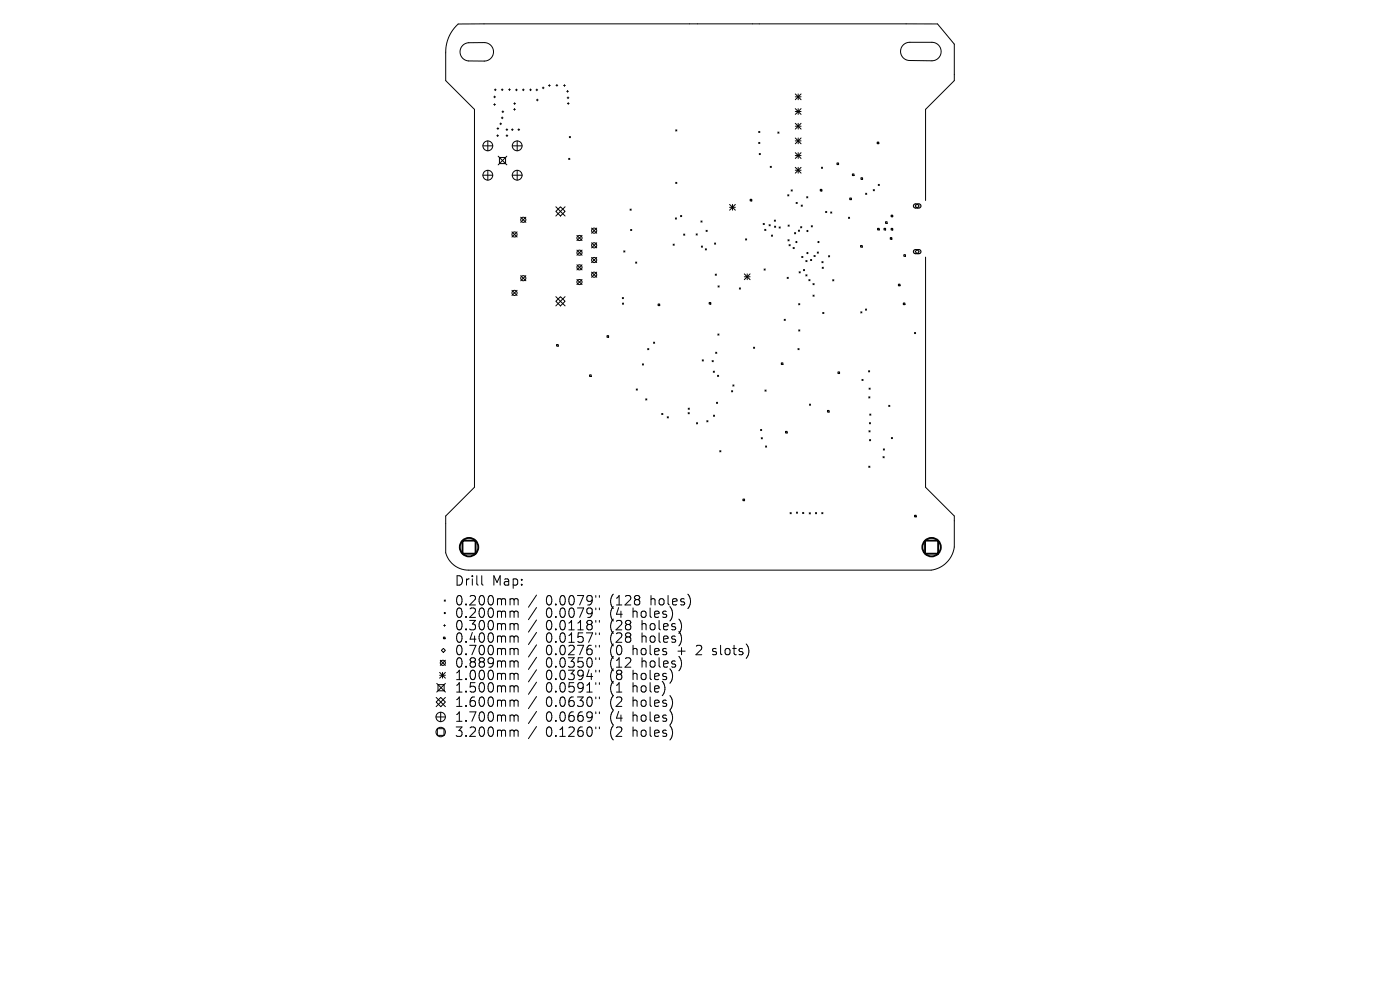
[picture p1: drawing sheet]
<svg xmlns="http://www.w3.org/2000/svg" width="297mm" height="210mm" viewBox="0 0 297 210" stroke-linecap="round" stroke-linejoin="round" font-family="sans-serif">
<defs><g id="words">
<g font-size="2.8">
<text x="96.5" y="124.5">Drill</text>
<text x="104.4" y="124.5">Map:</text>
<text x="96.5" y="128.7">0.200mm</text>
<text x="96.5" y="131.3">0.200mm</text>
<text x="115.7" y="128.7">0.0079&quot;</text>
<text x="115.7" y="131.3">0.0079&quot;</text>
<text x="129.4" y="128.7">(128</text>
<text x="129.4" y="131.3">(4</text>
<text x="134.2" y="131.3">holes)</text>
<text x="138" y="128.7">holes)</text>
<text x="96.5" y="133.9">0.300mm</text>
<text x="96.5" y="136.6">0.400mm</text>
<text x="115.7" y="133.9">0.0118&quot;</text>
<text x="115.7" y="136.6">0.0157&quot;</text>
<text x="129.4" y="133.9">(28</text>
<text x="129.4" y="136.6">(28</text>
<text x="136.1" y="133.9">holes)</text>
<text x="136.1" y="136.6">holes)</text>
<text x="96.5" y="139.2">0.700mm</text>
<text x="96.5" y="141.9">0.889mm</text>
<text x="115.7" y="139.2">0.0276&quot;</text>
<text x="115.7" y="141.9">0.0350&quot;</text>
<text x="129.4" y="139.2">(0</text>
<text x="129.4" y="141.9">(12</text>
<text x="134.2" y="139.2">holes</text>
<text x="136.1" y="141.9">holes)</text>
<text x="143.8" y="139.2">+</text>
<text x="147.9" y="139.2">2</text>
<text x="151.5" y="139.2">slots)</text>
<text x="96.5" y="144.5">1.000mm</text>
<text x="96.5" y="147.1">1.500mm</text>
<text x="115.7" y="144.5">0.0394&quot;</text>
<text x="115.7" y="147.1">0.0591&quot;</text>
<text x="129.4" y="144.5">(8</text>
<text x="129.4" y="147.1">(1</text>
<text x="134.2" y="144.5">holes)</text>
<text x="134.2" y="147.1">hole)</text>
<text x="96.5" y="150.2">1.600mm</text>
<text x="96.5" y="153.3">1.700mm</text>
<text x="115.7" y="150.2">0.0630&quot;</text>
<text x="115.7" y="153.3">0.0669&quot;</text>
<text x="129.4" y="150.2">(2</text>
<text x="129.4" y="153.3">(4</text>
<text x="134.2" y="150.2">holes)</text>
<text x="134.2" y="153.3">holes)</text>
<text x="96.5" y="156.5">3.200mm</text>
<text x="115.7" y="156.5">0.1260&quot;</text>
<text x="129.4" y="156.5">(2</text>
<text x="134.2" y="156.5">holes)</text>
</g>
</g></defs>
<g fill="none" stroke="#000" stroke-width=".21">
<path d="M98.1 9.7l1.1-.6 3.5-.1a1.96 1.96 0 0 1 2 2 1.96 1.96 0 0 1-2 2l-3.3-.1a1.94 1.94 0 0 1-1.7-1.2 1.94 1.94 0 0 1 .4-2zM104.9 19h.4M105.1 18.9v.3M106.4 19h.3M106.5 18.9v.3M107.9 19h.4M108.1 18.8v.4M109.4 19.1h.3M109.6 18.9v.4M110.8 19.1h.4M111 18.9v.3M112.4 19.1h.3"/>
<path d="M112.5 18.9v.3M113.7 19.1h.4M113.9 18.9v.4M115 18.6h.4M115.2 18.5v.3M116.4 18.1h.3M116.5 18v.3M118 18.1h.3M118.1 17.9v.4M119.6 18.1h.3M119.7 18v.3M120.2 19.4h.4"/>
<path d="M120.4 19.2v.4M168.7 19.9l1.2 1.3M169.3 19.9v1.3M169.9 19.9l-1.2 1.3M191.7 9.5l1.1-.5h4.9a1.96 1.96 0 0 1 2 1.9 1.96 1.96 0 0 1-2 2l-4.7-.1a1.93 1.93 0 0 1-1.8-1.2 1.93 1.93 0 0 1 .5-2.1zM102.4 30.9h2.1M102.4 37.2h2.1M103.5 29.9v2.1M103.5 36.1v2.1M104.7 22.2h.4M104.8 20.6h.3M104.9 22v.4"/>
<path d="M104.9 20.4v.4M105.4 28.8h.4M105.4 27.3h.4M105.6 28.6v.4M105.6 27.1v.4M105.7 33.1l1.8 1.9M106 33.4h1.3v1.3h-1.3zM106 26.3h.4M106.2 26.1v.4M106.4 25h.3M106.5 23.7h.4M106.5 24.8v.4"/>
<path d="M106.7 23.5v.4M107.3 27.5h.4M107.4 28.8h.3M107.5 33.1l-1.8 1.9M107.5 27.3v.4M107.5 28.6v.4M108.5 27.5h.4M108.7 30.9h2.1M108.7 37.2h2.1M108.7 27.3v.4M109 23.2h.3M109 22h.4"/>
<path d="M109.2 23v.4M109.2 21.8v.4M109.7 29.9v2.1M109.7 36.1v2.1M109.9 27.5h.3M110.1 27.3v.4M113.8 21.2h.4M114 21v.4M120.3 20.8h.4M120.4 22h.3M120.5 20.6v.3M120.6 21.8v.3"/>
<path d="M120.6 33.6l.3 .2M120.8 29l.2 .2M120.9 33.6l-.3 .2M121 29l-.2 .2M143.3 27.5l.3 .3M143.3 38.7l.3 .2M143.6 27.5l-.3 .3M143.6 38.7l-.3 .2M161 27.9l.2 .2M161 30.2l.2 .2M161.1 32.6l.2 .2M161.2 27.9l-.2 .2"/>
<path d="M161.2 30.2l-.2 .2M161.3 32.6l-.2 .2M163.4 35.3l.2 .2M163.6 35.3l-.2 .2M165 28l.3 .3M165.3 28l-.3 .3M168.7 20.5h1.2M168.7 23l1.2 1.3M168.7 23.7h1.2M168.7 26.2l1.2 1.2M168.7 26.8h1.2M168.7 29.3l1.2 1.2"/>
<path d="M168.7 29.9h1.2M168.7 32.4l1.2 1.2M168.7 33h1.2M168.7 35.5l1.2 1.2M168.7 36.1h1.2M169.3 23v1.3M169.3 26.2v1.2M169.3 29.3v1.2M169.3 32.4v1.2M169.3 35.5v1.2M169.9 23l-1.2 1.3M169.9 26.2l-1.2 1.2"/>
<path d="M169.9 29.3l-1.2 1.2M169.9 32.4l-1.2 1.2M169.9 35.5l-1.2 1.2M174.3 35.5l.2 .2M174.5 35.5l-.2 .2M177.6 34.6h.3v.3h-.3zM180.8 36.9h.4v.3h-.4zM182.6 37.7h.4v.4h-.4zM186.1 30.1h.3v.4h-.3zM186.3 39.1l.3 .3M186.6 39.1l-.3 .3M108.6 49.2l1.1 1.1"/>
<path d="M109.7 49.2l-1.1 1.1M110.5 46.1l1.1 1.1M110.5 58.5l1.1 1.1M111.6 46.1l-1.1 1.1M111.6 58.5l-1.1 1.1M117.9 44.8l1-.9 1 .9-1 1zM117.9 43.9l2 1.9M119.9 43.9l-2 1.9M122.4 49.9l1.1 1.1M122.4 53.1l1.1 1M122.4 56.2l1.1 1.1M122.4 59.3l1.1 1.1"/>
<path d="M123.5 49.9l-1.1 1.1M123.5 53.1l-1.1 1M123.5 56.2l-1.1 1.1M123.5 59.3l-1.1 1.1M125.5 57.7l1.1 1.1M125.5 48.4l1.1 1.1M125.5 51.5l1.1 1.1M125.5 54.6l1.1 1.1M126.6 48.4l-1.1 1.1M126.6 51.5l-1.1 1.1M126.6 54.6l-1.1 1.1M126.6 57.7l-1.1 1.1"/>
<path d="M132.3 53.2l.3 .3M132.6 53.2l-.3 .3M133.7 44.4l.2 .2M133.8 48.7l.2 .2M133.9 44.4l-.2 .2M134 48.7l-.2 .2M134.8 55.6l.3 .2M135.1 55.6l-.3 .2M142.8 51.8l.2 .2M143 51.8l-.2 .2M143.3 46.2l.2 .3M143.5 46.2l-.2 .3"/>
<path d="M144.4 45.7l.2 .3M144.6 45.7l-.2 .3M145 49.7l.3 .2M145.3 49.7l-.3 .2M147.7 49.6l.2 .3M147.9 49.6l-.2 .3M148.7 46.9l.2 .2M148.8 52.2l.2 .2M148.9 46.9l-.2 .2M149 52.2l-.2 .2M149.6 52.8l.3 .2M149.8 48.9l.2 .2"/>
<path d="M149.9 52.8l-.3 .2M150 48.9l-.2 .2M151.6 51.6l.2 .2M151.7 58.1l.3 .3M151.8 51.6l-.2 .2M152 58.1l-.3 .3M154.8 43.4l1.2 1.2M154.8 44h1.2M155.4 43.4v1.2M156 43.4l-1.2 1.2M157.9 58.1l1.2 1.2M157.9 58.7h1.2"/>
<path d="M158.2 50.7l.2 .2M158.4 50.7l-.2 .2M158.5 58.1v1.2M159.1 58.1l-1.2 1.2M159.1 42.3h.4v.3h-.4zM161.9 47.4l.2 .2M162.1 57.1l.2 .2M162.1 47.4l-.2 .2M162.2 48.6l.3 .3M162.3 57.1l-.2 .2M162.5 48.6l-.3 .3M163.2 47.7l.2 .2"/>
<path d="M163.4 47.7l-.2 .2M163.6 49.9l.3 .2M163.9 49.9l-.3 .2M164.3 46.7l.2 .2M164.3 48l.3 .2M164.5 46.7l-.2 .2M164.6 48l-.3 .2M165.3 48.1l.2 .3M165.5 48.1l-.2 .3M167 58.8l.2 .3M167.1 41.3l.3 .3M167.2 50.9l.2 .2"/>
<path d="M167.2 47.7l.2 .3M167.2 58.8l-.2 .3M167.4 41.3l-.3 .3M167.4 51.9l.2 .2M167.4 50.9l-.2 .2M167.4 47.7l-.2 .3M167.6 51.9l-.2 .2M167.8 40.3l.3 .2M168.1 40.3l-.3 .2M168.3 52.5l.2 .2M168.5 52.5l-.2 .2M168.6 49.4l.2 .2"/>
<path d="M168.8 49.4l-.2 .2M168.9 42.9l.2 .3M169.1 42.9l-.2 .3M169.4 48.8l.2 .3M169.5 57.6l.3 .3M169.6 48.8l-.2 .3M169.8 57.6l-.3 .3M169.8 48.1l.3 .2M170 43.5l.2 .3M170.1 54.4l.2 .2M170.1 48.1l-.3 .2M170.2 43.5l-.2 .3"/>
<path d="M170.3 54.4l-.2 .2M170.4 57.2l.3 .2M170.7 57.2l-.3 .2M171 58.3l.2 .2M171 55.3l.2 .2M171.1 41.7l.3 .3M171.2 58.3l-.2 .2M171.2 55.3l-.2 .2M171.4 41.7l-.3 .3M171.6 59.3l.2 .3M171.8 59.3l-.2 .3M172 55l.2 .3"/>
<path d="M172.1 47.9l.2 .2M172.2 55l-.2 .3M172.3 47.9l-.2 .2M172.7 54.2l.2 .2M172.9 54.2l-.2 .2M173.4 53.5l.2 .2M173.6 53.5l-.2 .2M174 40.2h.4v.3h-.4zM174.4 55.5l.2 .2M174.4 56.7l.3 .2M174.6 55.5l-.2 .2M174.7 56.7l-.3 .2"/>
<path d="M175.1 44.8l.3 .3M175.4 44.8l-.3 .3M175.8 54.2l.2 .3M176 54.2l-.2 .3M176.2 45l.3 .2M176.5 45l-.3 .2M176.6 59.3l.3 .3M176.9 59.3l-.3 .3M180 46.1l.2 .2M180.2 46.1l-.2 .2M180.3 42h.3v.4h-.3zM182.6 52.1h.3v.3h-.3z"/>
<path d="M183.6 41l.3 .2M183.9 41l-.3 .2M185.3 40.2l.2 .3M185.5 40.2l-.2 .3M186.2 48.4h.3v.4h-.3zM187.5 48.4h.4v.4h-.4zM187.9 47h.3v.4h-.3zM188.9 50.4h.3v.4h-.3zM189 45.6h.4v.4h-.4zM189 48.4h.4v.4h-.4zM191.7 54h.4v.4h-.4zM194.1 43.7l.5-.4 .4 .4-.4 .4z"/>
<path d="M194.1 53.4l.5-.5 .4 .5-.4 .4zM196.4 42.5v-19.3l6.1-6.1v-7.7l-3.6-4.3h-101.7a8 8 0 0 0-2.6 6.1v5.9l6.1 6.1v80.2l-6.1 6.1v7.8a5 5 0 0 0 4.9 3.6h98a5.7 5.7 0 0 0 5-4.9v-6.5l-6.1-6.1v-48.9M108.6 61.6l1.1 1.1M109.7 61.6l-1.1 1.1M117.9 62.9l2 2M118.1 73.1h.3v.3h-.3zM118.9 62.9l1 1-1 1-1-1zM119.9 62.9l-2 2M125.1 79.5h.3v.4h-.3zM128.8 71.2h.3v.4h-.3zM132 63.1l.3 .3M132 64.3l.3 .2"/>
<path d="M132.3 63.1l-.3 .3M132.3 64.3l-.3 .2M136.3 77.2l.2 .2M136.5 77.2l-.2 .2M137.4 73.9l.2 .3M137.6 73.9l-.2 .3M138.6 72.6l.3 .2M138.9 72.6l-.3 .2M139.6 64.5h.4v.3h-.4zM149 76.3l.2 .3M149.2 76.3l-.2 .3M150.4 64.2h.4v.3h-.4z"/>
<path d="M151.1 76.5l.2 .2M151.3 78.7l.3 .3M151.3 76.5l-.2 .2M151.6 78.7l-.3 .3M151.8 74.7l.3 .3M152.1 74.7l-.3 .3M152.2 79.6l.3 .3M152.3 70.9l.2 .2M152.3 60.6l.3 .3M152.5 79.6l-.3 .3M152.5 70.9l-.2 .2M152.6 60.6l-.3 .3"/>
<path d="M156.8 61.1l.3 .2M157.1 61.1l-.3 .2M159.9 73.6l.2 .3M160.1 73.6l-.2 .3M165.7 77h.4v.3h-.4zM166.4 67.7l.2 .3M166.6 67.7l-.2 .3M169.3 73.9l.2 .3M169.4 64.4l.3 .3M169.4 70l.3 .2M169.5 73.9l-.2 .3M169.7 64.4l-.3 .3"/>
<path d="M169.7 70l-.3 .2M172.5 60.2l.2 .2M172.5 62.6l.2 .2M172.7 60.2l-.2 .2M172.7 62.6l-.2 .2M174.5 66.3l.3 .2M174.8 66.3l-.3 .2M177.8 78.9h.3v.3h-.3zM182.6 66.1l.3 .3M182.9 66.1l-.3 .3M183.6 65.6l.2 .2M183.8 65.6l-.2 .2"/>
<path d="M184.3 78.6l.2 .3M184.5 78.6l-.2 .3M190.6 60.3h.3v.3h-.3zM191.6 64.3h.4v.3h-.4zM194 70.5l.2 .3M194.2 70.5l-.2 .3M135 82.5l.2 .3M135.2 82.5l-.2 .3M137 84.6l.2 .3M137.2 84.6l-.2 .3M140.4 87.7l.2 .2M140.6 87.7l-.2 .2"/>
<path d="M141.5 88.4l.3 .3M141.8 88.4l-.3 .3M146 87.5l.2 .3M146 86.6l.2 .2M146.2 87.5l-.2 .3M146.2 86.6l-.2 .2M147.8 89.7l.2 .2M148 89.7l-.2 .2M149.9 89.2l.3 .3M150.2 89.2l-.3 .3M151.4 88.1l.2 .2M151.6 88.1l-.2 .2"/>
<path d="M152 85.3l.2 .3M152.2 85.3l-.2 .3M152.7 95.6l.2 .3M152.9 95.6l-.2 .3M155.2 82.9l.2 .2M155.4 82.9l-.2 .2M155.5 81.7l.2 .2M155.7 81.7l-.2 .2M161.3 91.1l.3 .2M161.5 92.8l.2 .3M161.6 91.1l-.3 .2M161.7 92.8l-.2 .3"/>
<path d="M162.3 82.7l.2 .3M162.4 94.6l.2 .3M162.5 82.7l-.2 .3M162.6 94.6l-.2 .3M166.6 91.5h.4v.4h-.4zM171.7 85.7l.3 .3M172 85.7l-.3 .3M175.5 87.1h.4v.3h-.4zM182.9 80.5l.2 .2M183.1 80.5l-.2 .2M184.3 84.2l.2 .2M184.3 98.9l.2 .2"/>
<path d="M184.3 91.4l.3 .2M184.4 82.3l.2 .3M184.4 89.7l.3 .2M184.5 93.3l.2 .2M184.5 87.8l.3 .3M184.5 84.2l-.2 .2M184.5 98.9l-.2 .2M184.6 91.4l-.3 .2M184.6 82.3l-.2 .3M184.7 89.7l-.3 .2M184.7 93.3l-.2 .2M184.8 87.8l-.3 .3"/>
<path d="M187.3 96.9l.3 .2M187.4 95.2l.2 .3M187.6 96.9l-.3 .2M187.6 95.2l-.2 .3M188.5 86l.3 .2M188.8 86l-.3 .2M189.1 92.8l.2 .3M189.3 92.8l-.2 .3M157.6 105.9h.4v.3h-.4zM167.6 108.7l.3 .3M167.9 108.7l-.3 .3M168.9 108.6l.3 .3"/>
<path d="M169.2 108.6l-.3 .3M170.3 108.7l.2 .2M170.5 108.7l-.2 .2M171.7 108.8l.2 .2M171.9 108.8l-.2 .2M173 108.7l.2 .3M173.2 108.7l-.2 .3M174.3 108.7l.3 .3M174.6 108.7l-.3 .3M194 109.3h.4v.3h-.4zM93.6 138l.5-.5 .4 .5-.4 .4zM94.1 135.2h.3v.3h-.3z"/>
<path d="M94.1 132.7h.4M94.2 127.3l.3 .2M94.3 132.5v.4M94.5 127.3l-.3 .2M102.2 122.1v1.7l.3 .3M108.8 127l.3 .3M108.8 129.6l.3 .3M108.8 132.3l.3 .3M108.8 134.9l.3 .3M108.8 137.6l.3 .2M109.1 127.3v1M109.1 129.9v1.1"/>
<path d="M109.1 132.6v1M109.1 135.2v1M109.1 137.8v1.1M109.1 127.3l.2-.3 .5 .1 .1 1.2M109.1 129.9l.2-.3 .5 .1 .1 1.3M109.1 132.6l.2-.3 .5 .1 .1 1.2M109.1 135.2l.2-.3 .5 .1 .1 1.2M109.1 137.8l.2-.2 .5 .1 .1 1.2M113.8 126.2l-1.7 2.6M113.8 128.9l-1.7 2.5M113.8 131.5l-1.7 2.6M113.8 134.2l-1.7 2.5"/>
<path d="M113.8 136.8l-1.7 2.6M113.8 139.4l-1.7 2.6M126.4 126.3v.4M126.4 129v.4M126.4 131.6v.4M126.4 134.2v.4M126.4 136.9v.4M126.4 139.5v.4M127.2 126.3v.4M127.2 129v.4M127.2 131.6v.4M127.2 134.2v.4"/>
<path d="M127.2 136.9v.4M127.2 139.5v.4M142.7 130l-.1 .9M144.5 132.2v1.3M144.5 134.8v1.4M146.4 126.9v1.3M92.5 152.1h2M92.5 147.9l2 2M92.7 145l1.8 1.8M92.8 154.6h1.4v1.4h-1.4zM92.9 145.2h1.3v1.3h-1.3zM93.3 142.6l1.2 1.3"/>
<path d="M93.3 143.2h1.2M93.4 140.1l1.1 1M93.5 151.1v2M93.5 147.9l1 1-1 1-1-1zM93.9 142.6v1.3M94.5 145l-1.8 1.8M94.5 140.1l-1.1 1M94.5 142.6l-1.2 1.3M94.5 147.9l-2 2M108.8 140.2l.3 .3M108.8 142.8l.3 .3M108.8 145.5l.3 .3"/>
<path d="M108.8 148.5l.3 .3M108.8 151.7l.3 .3M108.8 154.9l.3 .3M109.1 140.5v1M109.1 143.1v1.1M109.1 145.8v1M109.1 148.8v1M109.1 152v1M109.1 155.2v1M109.1 140.5l.2-.3 .5 .1 .1 1.2M109.1 143.1l.2-.3 .5 .1 .1 1.3M109.1 145.8l.2-.3 .5 .1 .1 1.2"/>
<path d="M109.1 148.8l.2-.3 .5 .1 .1 1.2M109.1 152l.2-.3 .5 .1 .1 1.2M109.1 155.2l.2-.3 .5 .1 .1 1.2M113.8 142.1l-1.7 2.5M113.8 144.7l-1.7 2.6M113.8 147.8l-1.7 2.5M113.8 150.9l-1.7 2.6M113.8 154.1l-1.7 2.6M126.4 142.2v.4M126.4 144.8v.4M126.4 147.8v.4M126.4 151v.4"/>
<path d="M126.4 154.2v.4M127.2 142.2v.4M127.2 144.8v.4M127.2 147.8v.4M127.2 151v.4M127.2 154.2v.4M142.6 148.4v1.4M142.6 151.6v1.3M142.6 154.8v1.3M142.7 143.2l-.1 .9M144.5 140.1v1.3"/>
<circle cx="103.5" cy="37.2" r="1.04"/>
<circle cx="103.5" cy="30.9" r="1.04"/>
<circle cx="109.7" cy="37.2" r="1.04"/>
<circle cx="109.7" cy="30.9" r="1.04"/>
<circle cx="109.2" cy="49.7" r=".54"/>
<circle cx="111" cy="46.6" r=".55"/>
<circle cx="111" cy="59" r=".55"/>
<circle cx="122.9" cy="53.6" r=".54"/>
<circle cx="122.9" cy="56.7" r=".54"/>
<circle cx="122.9" cy="50.5" r=".54"/>
<circle cx="122.9" cy="59.8" r=".55"/>
<circle cx="126" cy="58.3" r=".55"/>
<circle cx="126" cy="48.9" r=".55"/>
<circle cx="126" cy="55.2" r=".55"/>
<circle cx="126" cy="52" r=".55"/>
<circle cx="169" cy="51.3" r=".12"/>
<circle cx="171.3" cy="49" r=".12"/>
<circle cx="171.3" cy="53.7" r=".12"/>
<circle cx="173.6" cy="51.3" r=".12"/>
<circle cx="109.2" cy="62.1" r=".55"/>
<circle cx="94.4" cy="130" r=".12"/>
<circle cx="93.5" cy="152.1" r="1"/>
<circle cx="93.5" cy="155.3" r="1"/>
<circle cx="93.9" cy="140.6" r=".54"/>
</g>
<path d="M193.9 43.4l1.2-.1 .2 .2 .1 .3-.3 .3h-1l-.3-.3zM193.9 53.1l1.2-.1 .2 .2 .1 .3-.3 .3h-1l-.3-.3z" fill="none" stroke="#000" stroke-width=".25"/>
<g fill="none" stroke="#000" stroke-width=".39">
<path d="M98.1 114.7h2.8v2.8h-2.8zM196.2 114.7h2.8v2.8h-2.8z"/>
<circle cx="99.5" cy="116.1" r="1.96"/>
<circle cx="197.6" cy="116.1" r="1.96"/>
</g>
<use href="#words"/>
</svg>
